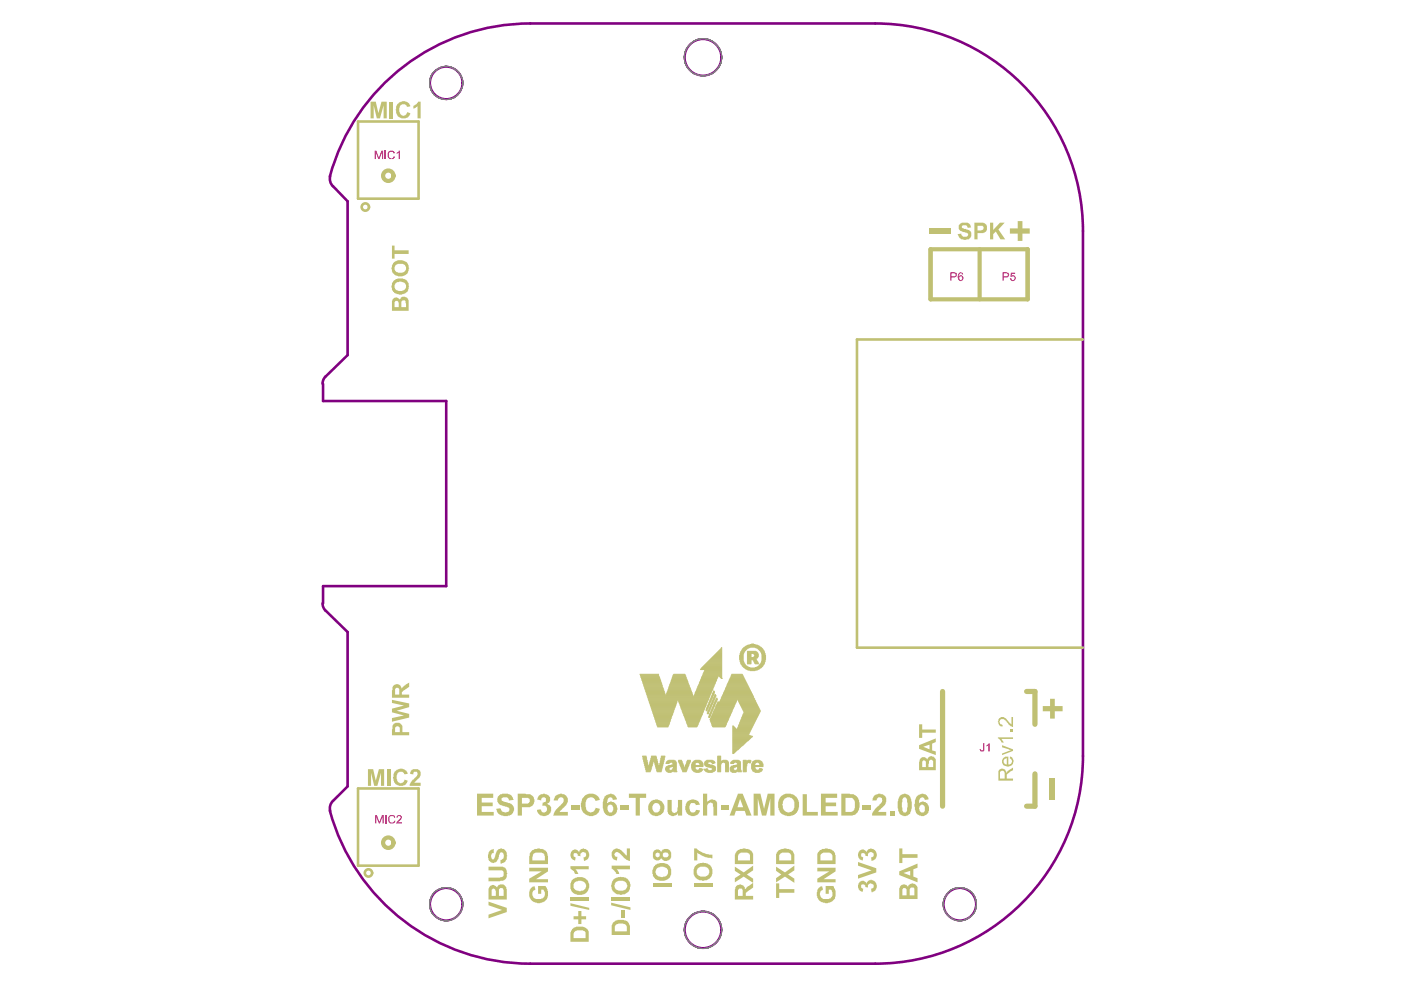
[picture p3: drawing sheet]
<svg xmlns="http://www.w3.org/2000/svg" width="297mm" height="210mm" viewBox="0 0 297 210" stroke-linecap="round" stroke-linejoin="round" font-family="sans-serif">
<g fill="none" stroke="#808080" stroke-width=".21">
<circle cx="94.6" cy="17.6" r="3.5"/>
<circle cx="149.1" cy="12.2" r="4"/>
<circle cx="94.6" cy="191.7" r="3.5"/>
<circle cx="149.1" cy="197.1" r="4"/>
<circle cx="203.5" cy="191.7" r="3.5"/>
</g>
<path d="M69.9 37.4a44 44 0 0 1 42.5-32.4h73.2a44 44 0 0 1 44 44v111.3a44 44 0 0 1-44 44h-73.2a44 44 0 0 1-42.5-32.4M70 37.3a2.21 2.21 0 0 0 .6 2.2l3.1 3.2v32.6l-4.7 4.5M69 79.8l-.5 .9-.1 .7M68.5 81.4v3.6h26.1v39.3h-26.1v3.6M68.4 127.9l.1 .7 .5 .9M69 129.5l4.7 4.5v32.7l-3.1 3.1a2.21 2.21 0 0 0-.6 2.2" fill="none" stroke="#800080" stroke-width=".55"/>
<g fill="none" stroke="#800080" stroke-width=".44">
<circle cx="94.6" cy="17.6" r="3.4"/>
<circle cx="149.1" cy="12.2" r="3.9"/>
<circle cx="94.6" cy="191.7" r="3.4"/>
<circle cx="149.1" cy="197.1" r="3.9"/>
<circle cx="203.5" cy="191.7" r="3.4"/>
</g>
<path d="M199.8 146.6v24.3M217.7 146.6h1.7v7M219.4 164.1v6.8h-1.7" fill="none" stroke="#c0c073" stroke-width="1.1"/>
<g fill="none" stroke="#c0c073" stroke-width=".21">
<path d="M150.4 140h2.6M150.5 139.9h2.5M150.6 139.8h2.4M150.7 139.6h2.3M150.8 139.5h2.2M150.9 139.4h2.1M151 139.3h2M151.2 139.2h1.8M151.3 139.1h1.7M151.4 139h1.6M151.5 138.9h1.5M151.6 138.8h1.4"/>
<path d="M151.7 138.6h1.3M151.8 138.5h1.2M151.9 138.4h1.1M152 138.3h1M152.2 138.2h.8M152.3 138.1h.7M152.4 138h.6M152.5 137.9h.5M152.6 137.8h.4M152.7 137.7h.3M152.8 137.5h.2M152.9 137.4h.1"/>
<path d="M152.9 137.3h.1M156.8 139.9h.8M156.8 139.8h.8M156.8 139.6h.8M156.8 139.5h.8M156.8 139.4h.8M156.8 139.3h.8M156.8 139.2h.8M156.8 139.1h.8M156.8 139h.8M156.9 140h.7M156.9 138.9h.7"/>
<path d="M156.9 138.8h.7M156.9 138.6h.8M156.9 138.5h.8M157 138.4h.7M157 138.3h.8M157 138.2h.8M157.1 138.1h.8M157.2 138h.8M157.2 137.9h.9M157.4 137.8h.8M157.4 137.7h.9M157.5 137.5h1"/>
<path d="M157.6 137.4h1.1M157.7 137.3h1.3M157.8 137.2h3.5M158 137.1h3.1M158.1 137h2.9M158.3 136.9h2.5M158.5 140h.7M158.5 139.9h1.8M158.5 139.8h1.8M158.5 139.6h1.8M158.5 139.5h2.1M158.5 139.4h2.2"/>
<path d="M158.5 139.3h.7M158.5 139.2h.7M158.5 139.1h.7M158.5 139h.7M158.5 138.9h.7M158.5 138.8h.7M158.5 138.6h.7M158.5 138.5h2.2M158.5 138.4h2.2M158.5 138.3h2.1M158.5 138.2h1.9M158.5 138.1h1.7"/>
<path d="M158.6 136.8h2M159 136.7h1.1M159.3 136.5h.5M159.7 140h.7M159.8 139.3h.9M159.8 138.6h1M159.9 139.2h.9M159.9 138.8h.9M160 139.1h.8M160 139h.8M160 138.9h.8M160.1 137.3h1.3"/>
<path d="M160.4 137.4h1.2M160.7 137.5h1M160.8 137.7h1M160.9 137.8h.9M161 137.9h.9M161.1 138h.9M161.2 138.1h.8M161.3 138.3h.8M161.3 138.2h.8M161.4 138.6h.8M161.4 138.5h.8M161.4 138.4h.7"/>
<path d="M161.6 140h.6M161.6 139.9h.7M161.6 139.8h.7M161.6 139.6h.7M161.6 139.5h.7M161.6 139.4h.7M161.6 139.3h.7M161.6 139.2h.7M161.6 139.1h.7M161.6 139h.7M161.6 138.9h.6M161.6 138.8h.6"/>
<path d="M135.7 143h3.9M135.8 143.3h3.8M135.8 143.2h3.8M135.8 143.1h3.8M135.9 143.6h4M135.9 143.5h3.9M135.9 143.4h3.9M136 144h4M136 143.8h3.9M136 143.7h3.9M136.1 144.3h4M136.1 144.2h3.9"/>
<path d="M136.1 144.1h3.9M136.2 144.6h4M136.2 144.5h3.9M136.2 144.4h3.9M136.3 145h4M136.3 144.8h3.9M136.3 144.7h3.9M136.4 145.3h4M136.4 145.2h3.9M136.4 145.1h3.9M136.5 145.6h3.9M136.5 145.5h3.9"/>
<path d="M136.5 145.4h3.9M136.7 145.8h3.8M136.7 145.7h3.8M136.7 145.9h3.9M136.8 146.3h4M136.8 146.2h3.8M136.8 146.1h3.8M136.9 146.6h4M136.9 146.5h3.9M136.9 146.4h3.9M137 146.9h4M137 146.8h3.9"/>
<path d="M137 146.7h3.9M137.1 147.3h4M137.1 147.2h3.9M137.1 147.1h3.9M137.2 147.6h9.7M137.2 147.5h3.9M137.2 147.4h3.9M137.3 147.9h13.1M137.3 147.8h13.1M137.3 147.7h13.2M137.4 148.3h12.9M137.4 148.2h12.9"/>
<path d="M137.4 148h12.9M137.5 148.6h6.1M137.5 148.5h6.1M137.5 148.4h6.1M137.7 148.9h5.8M137.7 148.8h5.8M137.7 148.7h5.8M137.8 149.3h5.6M137.8 149.2h5.6M137.8 149h5.6M137.9 149.6h5.4M137.9 149.5h5.4"/>
<path d="M137.9 149.4h5.4M138 149.7h5.2M138 149.9h5.2M138 149.8h5.2M138.1 150.3h4.9M138.1 150.1h5M138.1 150h5M138.2 150.6h4.7M138.2 150.5h4.8M138.2 150.4h4.8M138.3 150.9h4.4M138.3 150.8h4.6"/>
<path d="M138.3 150.7h4.6M138.4 151.3h4.2M138.4 151.1h4.3M138.4 151h4.3M138.5 151.6h4M138.5 151.5h4.1M138.5 151.4h4.1M138.7 151.9h3.7M138.7 151.8h3.7M138.7 151.7h3.8M138.8 152.2h3.5M138.8 152.1h3.5"/>
<path d="M138.8 152h3.6M138.9 152.6h3.3M138.9 152.5h3.3M138.9 152.4h3.4M139 152.9h3.1M139 152.8h3.1M139 152.7h3.2M139.1 153.2h2.9M139.1 153.1h2.9M139.1 153h3M139.2 153.6h2.7M139.2 153.5h2.7"/>
<path d="M139.2 153.4h2.8M139.3 153.9h2.4M139.3 153.8h2.4M139.3 153.7h2.6M139.4 154.1h2.2M139.4 154h2.2M141.2 147.5h5.7M141.2 147.4h5.6M141.3 147.3h5.5M141.3 147.2h5.5M141.3 147.1h5.4M141.4 146.9h5.3"/>
<path d="M141.4 146.8h5.3M141.4 146.7h5.2M141.5 146.6h5.1M141.5 146.5h5M141.6 146.4h4.9M141.6 146.3h4.9M141.6 146.2h4.8M141.7 146.1h4.7M141.7 145.8h4.6M141.7 145.9h4.7M141.9 145.7h4.4M141.9 145.6h4.3"/>
<path d="M141.9 145.5h4.3M142 145.4h4.2M142 145.3h4.1M142 145.2h4.1M142.1 145.1h3.9M142.1 145h3.9M142.2 144.8h3.8M142.2 144.7h3.6M142.2 144.6h3.6M142.3 144.5h3.5M142.3 144.4h3.4M142.3 144.3h3.4"/>
<path d="M142.4 144.2h3.3M142.4 144.1h3.2M142.4 144h3.2M142.5 143.8h3M142.5 143.7h3M142.5 143.6h3M142.6 143.5h2.8M142.6 143.4h2.8M142.6 143.3h2.8M142.7 143.2h2.6M142.7 143.1h2.6M142.9 143h2.3"/>
<path d="M143.7 148.4h6.5M143.9 148.7h6.1M143.9 148.6h6.1M143.9 148.5h6.3M144 149h5.9M144 148.9h5.9M144 148.8h5.9M144.1 149.3h5.7M144.1 149.2h5.7M144.2 149.6h5.5M144.2 149.5h5.5M144.2 149.4h5.5"/>
<path d="M144.3 149.7h5.3M144.3 149.9h5.2M144.3 149.8h5.3M144.4 150.3h5M144.4 150.1h5M144.4 150h5.1M144.5 150.5h4.8M144.5 150.4h4.9M144.6 150.8h4.6M144.6 150.7h4.6M144.6 150.6h4.7M144.7 151.1h4.4"/>
<path d="M144.7 151h4.4M144.7 150.9h4.5M144.8 151.4h4.1M144.8 151.3h4.1M145 151.7h3.8M145 151.6h3.8M145 151.5h3.9M145.1 151.9h3.6M145.1 151.8h3.6M145.2 152.2h3.4M145.2 152.1h3.4M145.2 152h3.4"/>
<path d="M145.3 152.6h3.1M145.3 152.5h3.2M145.3 152.4h3.2M145.4 152.8h3M145.4 152.7h3M145.5 153.1h2.7M145.5 153h2.8M145.5 152.9h2.8M145.6 153.5h2.5M145.6 153.4h2.5M145.6 153.2h2.6M145.7 153.7h2.2"/>
<path d="M145.7 153.6h2.4M145.8 154h2M145.8 153.9h2M145.8 153.8h2.1M146 154.1h1.7M147.2 147.6h3.3M147.2 147.5h3.3M147.2 147.4h3.4M147.3 147.3h3.3M147.3 147.2h3.4M147.4 147.1h3.3M147.4 146.9h3.4"/>
<path d="M147.4 146.8h3.4M147.5 146.7h3.3M147.5 146.6h3.4M147.6 146.5h3.3M147.6 146.4h3.4M147.7 146.3h3.3M147.7 146.2h3.5M147.7 146.1h3.5M147.8 145.8h3.5M147.8 145.9h3.4M147.9 145.7h3.4M147.9 145.6h3.5"/>
<path d="M147.9 145.5h3.5M148.1 145.4h3.3M148.1 145.3h3.4M148.2 145.2h3.3M148.2 145.1h3.4M148.3 145h3.3M148.3 144.8h3.4M148.3 144.7h3.4M148.4 144.6h3.3M148.4 144.5h3.4M148.5 144.4h3.3M148.5 144.3h3.4"/>
<path d="M148.5 144.2h3.4M148.5 142h4.5M148.5 141.9h4.5M148.6 144.1h3.3M148.6 144h3.4M148.7 143.8h3.3M148.7 143.7h3.5M148.7 143.6h3.5M148.7 141.7h4.3M148.7 141.6h4.3M148.8 143.5h3.5M148.8 143.4h3.5"/>
<path d="M148.8 141.5h4.2M148.9 143.3h3.4M148.9 143.2h4.1M148.9 141.4h4.1M149.1 141.3h3.9M149.1 143.1h3.9M149.1 143h3.9M149.1 142.8h3.9M149.2 141.2h3.8M149.2 142.7h3.8M149.2 142.6h3.8M149.3 141.1h3.7"/>
<path d="M149.3 142.5h3.7M149.3 142.4h3.7M149.4 141h3.6M149.4 142.2h3.6M149.4 142.3h3.6M149.4 142.1h3.6M149.5 140.9h3.5M149.6 140.7h3.4M149.7 140.6h3.3M149.7 150.7h.2M149.7 150.6h.2M149.7 150.5h.2"/>
<path d="M149.7 150.4h.3M149.7 150.3h.3M149.8 140.5h3.2M149.8 150.1h.4M149.8 150h.4M149.9 140.4h3.1M149.9 149.7h.4M149.9 151.3h.4M149.9 151.1h.4M149.9 149.9h.4M149.9 149.8h.4M150 140.3h3"/>
<path d="M150 149.6h.4M150 149.5h.4M150 151.4h.2M150 151h.3M150 150.9h.4M150 150.8h.4M150.2 140.2h2.8M150.2 149.4h.3M150.2 149.3h.3M150.2 150.7h.3M150.2 150.6h.3M150.3 140.1h2.7"/>
<path d="M150.3 149.2h.2M150.3 149h.3M150.3 148.9h.3M150.3 152.1h.2M150.3 152h.2M150.3 151.9h.3M150.3 151.8h.3M150.3 150.5h.3M150.3 150.4h.3M150.3 150.3h.3M150.4 148.8h.3M150.4 148.7h.3"/>
<path d="M150.4 151.7h.3M150.4 151.6h.3M150.4 151.5h.3M150.4 150.1h.3M150.4 150h.3M150.5 152.6h4M150.5 148.6h.3M150.5 148.5h.3M150.5 148.4h.3M150.5 151.4h.3M150.5 151.3h.3M150.5 149.9h.3"/>
<path d="M150.5 149.8h.3M150.6 152.9h3.7M150.6 152.8h3.8M150.6 152.7h3.8M150.6 152.5h3.9M150.6 152.4h3.9M150.6 149.7h.3M150.6 149.6h.3M150.6 149.5h.3M150.6 148.3h.3M150.6 148.2h.3M150.6 151.1h.3"/>
<path d="M150.6 151h.3M150.7 153.1h3.4M150.7 153h3.6M150.7 152.2h3.9M150.7 149.4h.3M150.7 149.3h.3M150.7 148h.3M150.7 147.9h.3M150.7 152.1h3.9M150.7 150.9h.2M150.7 150.8h.3M150.7 150.7h.3"/>
<path d="M150.8 153.5h3.2M150.8 153.4h3.2M150.8 153.2h3.3M150.8 149.2h.4M150.8 149h.4M150.8 147.8h.4M150.8 147.7h.4M150.8 147.6h.4M150.8 152h3.9M150.8 151.9h3.9M150.8 150.6h.4M150.8 150.5h.4"/>
<path d="M150.9 153.8h3M150.9 153.7h3M150.9 153.6h3.1M150.9 148.9h.4M150.9 148.8h.4M150.9 148.7h.4M150.9 147.5h.4M150.9 147.4h.4M150.9 151.8h3.9M150.9 151.7h3.9M150.9 151.6h4M150.9 150.4h.4"/>
<path d="M150.9 150.3h.4M150.9 150.1h.4M151 154h2.8M151 153.9h2.8M151 148.6h.4M151 148.5h.4M151 147.3h.4M151 147.2h.4M151 147.1h.4M151 151.5h3.9M151 151.4h3.9M151 150h.4"/>
<path d="M151 149.9h.4M151.2 154.1h2.5M151.2 149.7h.3M151.2 148.4h.3M151.2 148.3h.3M151.2 148.2h.3M151.2 146.9h.3M151.2 146.8h.3M151.2 151.3h3.8M151.2 151.1h3.8M151.2 149.8h.3M151.3 149.6h.3"/>
<path d="M151.3 149.5h.3M151.3 149.4h.3M151.3 148h.3M151.3 147.9h.3M151.3 146.7h.2M151.3 146.6h.2M151.3 146.5h.1M151.3 151h3.8M151.3 150.9h3.8M151.3 150.8h3.9M151.4 149.3h.3M151.4 149.2h.3"/>
<path d="M151.4 147.8h.3M151.4 147.7h.3M151.4 150.7h3.8M151.4 150.6h3.8M151.5 149h.3M151.5 148.9h.3M151.5 148.8h.4M151.5 147.6h.3M151.5 147.5h.3M151.5 147.4h.2M151.5 150.5h3.9M151.5 150.4h3.9"/>
<path d="M151.6 148.7h.3M151.6 148.6h.3M151.6 147.3h.1M151.6 150.3h3.9M151.6 150.1h3.9M151.7 148.5h.3M151.7 148.4h.3M151.7 150h3.9M151.7 149.9h3.9M151.7 149.8h4M151.8 149.7h3.9M151.8 149.6h3.9"/>
<path d="M151.8 148.3h.4M151.8 148.2h.2M151.8 148h.2M151.9 149.5h3.9M151.9 149.4h3.9M152 149.3h3.9M152 149.2h3.9M152.2 149h.2M152.2 148.9h.2M152.2 148.8h.2M152.4 143.3h.6M152.5 149h3.5"/>
<path d="M152.5 148.9h3.5M152.5 143.4h.5M152.6 148.8h3.5M152.6 148.7h3.5M152.6 143.5h.4M152.7 148.6h3.4M152.7 148.5h3.5M152.7 143.6h.3M152.8 148.4h3.4M152.8 148.3h7.2M152.8 143.7h.2M152.9 148.2h7.1"/>
<path d="M152.9 148h7M152.9 147.9h6.9M152.9 143.8h.2M153 147.8h6.8M153 147.7h6.8M153.1 147.6h6.6M153.1 147.5h6.6M153.3 147.4h6.3M153.3 147.3h6.3M153.4 147.2h6.1M153.4 147.1h6.1M153.4 146.9h5.9"/>
<path d="M153.5 146.8h5.8M153.5 146.7h5.7M153.6 146.6h5.6M153.6 146.5h5.5M153.7 146.4h5.4M153.7 146.3h5.3M153.8 146.2h5.2M153.8 146.1h5.1M153.8 145.9h5.1M153.9 145.8h4.9M153.9 145.7h4.9M154 145.6h4.7"/>
<path d="M154 145.5h4.7M154.1 145.4h4.5M154.1 145.3h4.5M154.1 145.2h4.4M154.3 145.1h4.2M154.3 145h4M154.4 144.8h3.9M154.4 144.7h3.8M154.5 144.6h3.7M154.5 144.5h3.6M154.6 144.4h3.5M154.6 144.3h3.4"/>
<path d="M154.6 144.2h3.4M154.7 144.1h3.2M154.7 144h3.2M154.8 143.8h3M154.8 143.7h3M154.9 143.6h2.8M154.9 143.5h2.8M155 143.4h2.6M155 143.3h2.6M155 143.2h2.5M155.1 143.1h2.4M155.1 143h2.3"/>
<path d="M155.4 159.8h.2M155.4 159.7h.3M155.4 159.5h.4M155.4 159.4h.5M155.4 159.3h.6M155.4 159.2h.7M155.4 159.1h.8M155.4 159h1.1M155.4 158.9h1.2M155.4 158.8h1.3M155.4 158.7h1.4M155.4 158.5h1.5"/>
<path d="M155.4 158.4h1.6M155.4 158.3h1.7M155.4 158.2h1.8M155.4 158.1h2.1M155.4 158h2.2M155.4 157.9h2.3M155.4 157.8h2.4M155.4 157.7h2.5M155.4 157.6h2.6M155.4 157.4h2.7M155.4 157.3h2.8M155.4 157.2h2.9"/>
<path d="M155.4 157.1h3.2M155.4 157h3.3M155.4 156.9h3.4M155.4 156.8h3.5M155.4 156.7h3.6M155.4 156.6h3.7M155.4 156.4h3.8M155.4 156.3h3.9M155.4 156.2h4.2M155.4 156.1h4.2M155.4 156h3.8M155.4 155.9h3.5"/>
<path d="M155.4 155.8h3.3M155.4 155.7h3.4M155.4 155.6h3.4M155.4 155.5h3.5M155.4 155.3h3.5M155.4 155.2h3.6M155.4 155.1h3.6M155.4 155h3.7M155.4 154.9h3.7M155.4 154.7h3.8M155.4 154.6h.7M155.4 154.5h.6"/>
<path d="M155.4 154.3h.5M155.4 154.2h.4M155.4 154.1h.3M155.4 154h.2M155.4 153.9h.1M155.4 154.8h3.8M156.4 154.6h2.9M156.4 154.5h2.9M156.4 154.3h3.1M156.5 154.2h3M156.5 154.1h3.1M156.5 148.5h3.6"/>
<path d="M156.5 148.4h3.5M156.6 154h3M156.6 153.9h3.1M156.6 153.8h3.1M156.6 148.7h3.6M156.6 148.6h3.6M156.7 153.7h3.1M156.7 153.6h3.1M156.7 148.9h3.6M156.7 148.8h3.5M156.8 153.5h3.1M156.8 153.4h3.1"/>
<path d="M156.8 153.2h3.2M156.8 149.2h3.6M156.8 149h3.5M156.9 140.3h.8M156.9 140.2h.8M156.9 140.1h.7M156.9 153.1h3.1M156.9 153h3.2M156.9 149.4h3.7M156.9 149.3h3.5M157 140.6h.8M157 140.5h.8"/>
<path d="M157 140.4h.7M157 152.9h3.1M157 152.8h3.2M157 152.7h3.2M157 149.6h3.7M157 149.5h3.6M157.1 140.9h.9M157.1 140.7h.8M157.1 152.6h3.2M157.1 152.5h3.2M157.1 149.7h3.6M157.1 149.8h3.7"/>
<path d="M157.2 141h.8M157.2 152.4h3.2M157.2 152.2h3.2M157.2 152.1h3.4M157.2 150h3.7M157.2 149.9h3.6M157.4 141.2h.9M157.4 141.1h.7M157.4 152h3.2M157.4 151.9h3.3M157.4 150.3h3.6M157.4 150.1h3.5"/>
<path d="M157.5 141.3h1M157.5 151.8h3.2M157.5 151.7h3.3M157.5 151.6h3.3M157.5 150.5h3.6M157.5 150.4h3.5M157.6 141.4h1.1M157.6 151.5h3.3M157.6 151.4h3.3M157.6 150.7h3.6M157.6 150.6h3.5M157.7 141.5h1.3"/>
<path d="M157.7 151.3h3.3M157.7 151.1h3.3M157.7 150.9h3.4M157.7 150.8h3.5M157.8 151h3.3M157.8 141.6h3.5M158 141.7h3.1M158.1 141.9h2.9M158.3 142h2.5M158.5 140.7h.7M158.5 140.6h.7M158.5 140.5h.7"/>
<path d="M158.5 140.4h.7M158.5 140.3h.7M158.5 140.2h.7M158.5 140.1h.7M158.6 142.1h2M159 142.2h1.1M159.8 140.2h.8M159.8 140.1h.6M159.9 140.4h.8M159.9 140.3h.8M160 140.6h.8M160 140.5h.8"/>
<path d="M160.1 140.7h.8M160.1 141.5h1.3M160.4 141.4h1.2M160.7 141.3h1M160.8 141.2h1M161 141.1h.8M161 141h.9M161.1 140.9h.9M161.2 140.7h.8M161.3 140.6h.8M161.3 140.5h.8M161.4 140.4h.7"/>
<path d="M161.4 140.3h.8M161.4 140.2h.8M161.6 140.1h.6M136.2 160.4h.8M136.2 160.3h.8M136.3 161h.8M136.3 160.9h.8M136.3 160.8h.8M136.3 160.7h.8M136.3 160.5h.7M136.4 161.4h.8M136.4 161.3h.8"/>
<path d="M136.4 161.2h.8M136.4 161.1h.7M136.5 161.9h.8M136.5 161.8h.8M136.5 161.6h.8M136.5 161.5h.7M136.7 162.2h.7M136.7 162.1h.6M136.7 162h.6M136.7 162.3h.7M136.8 162.8h1.3M136.8 162.6h1.4"/>
<path d="M136.8 162.5h1.4M136.8 162.4h.6M136.9 163.2h1.1M136.9 163.1h1.2M136.9 163h1.2M136.9 162.9h1.2M137 163.5h.9M137 163.4h1M137 163.3h1M137 163.6h.9M137.5 162.4h.7M137.5 162.3h.8"/>
<path d="M137.7 162.2h.6M137.7 162.1h.6M137.7 162h.6M137.8 161.9h.6M137.8 161.8h.6M137.8 161.6h.6M137.8 161.5h.7M137.9 161.4h.6M137.9 161.3h.6M137.9 161.2h.6M138 161.1h1.3M138 161h1.3"/>
<path d="M138 160.9h1.2M138 160.8h1.2M138.1 160.7h1.1M138.1 160.5h1.1M138.1 160.4h1M138.1 160.3h1M138.7 161.4h.7M138.7 161.3h.6M138.7 161.2h.6M138.8 161.8h.6M138.8 161.6h.6M138.8 161.5h.6"/>
<path d="M138.9 162.2h.6M138.9 162.1h.6M138.9 162h.6M138.9 161.9h.6M139 162.6h1.4M139 162.5h.6M139 162.4h.6M139 162.3h.6M139.1 163h1.2M139.1 162.9h1.3M139.1 162.8h1.3M139.2 163.2h1.1"/>
<path d="M139.2 163.1h1.1M139.2 163.4h1M139.2 163.3h1.1M139.3 163.5h.9M139.3 163.6h.9M139.8 162.5h.6M139.8 162.4h.7M139.8 162.3h.7M139.9 162.2h.6M139.9 162.1h.6M139.9 162h.7M139.9 161.9h.7"/>
<path d="M140 161.8h.6M140 161.6h.6M140 161.5h.8M140 161.4h.8M140 161.3h.8M140.1 161.2h.7M140.1 161.1h.8M140.1 161h.8M140.1 160.9h.8M140.1 160.8h.8M140.2 160.7h.7M140.2 160.5h.8"/>
<path d="M140.2 160.4h.8M140.2 160.3h.8M141.1 163.2h.8M141.1 163.1h.8M141.1 163h.8M141.1 162.9h.8M141.2 161.9h.7M141.2 161.8h.8M141.2 163.4h2.2M141.2 163.3h.9M141.2 162.8h.8M141.2 162.6h1.1"/>
<path d="M141.3 161.6h.9M141.3 163.5h1.4M141.3 162.5h2.1M141.3 161.5h2M141.4 161.4h1.9M141.4 163.6h1.1M141.5 162.4h1.9M141.5 161.3h1.7M141.6 163.7h.7M141.7 162.3h1.7M141.7 161.2h1.3M142.3 162.2h1.1"/>
<path d="M142.3 163.3h1.1M142.4 161.6h1M142.5 163.2h.9M142.6 163.1h.8M142.6 163h.8M142.6 162.1h.8M142.6 161.9h.8M142.6 161.8h.8M142.7 162h.7M142.7 162.9h.7M142.7 162.8h.7M142.7 162.6h.7"/>
<path d="M142.9 163.5h.6M142.9 163.6h.6M143.9 161.5h.7M143.9 161.4h.7M143.9 161.3h.6M143.9 161.2h.6M144 161.8h.7M144 161.6h.6M144.1 162h.7M144.1 161.9h.6M144.2 162.2h.6M144.2 162.1h.6"/>
<path d="M144.2 162.3h.8M144.3 162.5h.7M144.3 162.4h.7M144.4 162.9h1.4M144.4 162.8h.7M144.4 162.6h.7M144.5 163.1h1.2M144.5 163h1.2M144.6 163.2h1M144.6 163.3h1M144.7 163.5h.8M144.7 163.4h.9"/>
<path d="M144.7 163.6h.8M145.2 162.8h.6M145.2 162.6h.6M145.3 162.5h.7M145.3 162.4h.7M145.3 162.3h.8M145.4 162.2h.7M145.4 162.1h.7M145.5 162h.7M145.5 161.9h.7M145.5 161.8h.8M145.6 161.6h.7"/>
<path d="M145.6 161.5h.8M145.6 161.4h.8M145.7 161.3h.7M145.7 161.2h.7M146.6 162.2h.8M146.6 162.1h.8M146.6 162.9h.8M146.6 162.8h.8M146.6 162.6h.8M146.6 162.5h2.5M146.6 162.4h2.5M146.6 162.3h2.5"/>
<path d="M146.7 163.2h.9M146.7 163.1h.8M146.7 163h.7M146.7 162h.7M146.7 161.9h.7M146.7 161.8h.8M146.8 161.6h1M146.8 163.3h2.1M146.9 163.4h1.9M146.9 161.5h1.9M147.1 163.5h1.6M147.1 161.4h1.6"/>
<path d="M147.2 161.3h1.4M147.2 163.6h1.4M147.4 161.2h1M147.5 163.7h.8M147.9 161.6h1M148.2 163.2h.7M148.2 161.8h.7M148.3 163.1h.8M148.3 163h.4M148.3 161.9h.8M148.4 162.2h.7M148.4 162.1h.7"/>
<path d="M148.4 162h.7M149.3 163.2h.7M149.3 163.1h.7M149.4 162.2h1.6M149.4 162.1h1.1M149.4 162h.8M149.4 161.9h.6M149.4 161.8h.6M149.4 161.6h.8M149.4 163.3h.9M149.5 163.4h2.1M149.5 162.3h1.8"/>
<path d="M149.5 161.5h2M149.5 161.4h2M149.6 163.5h1.9M149.6 162.4h1.9M149.7 162.5h1.9M149.7 161.3h1.6M149.7 163.6h1.6M149.8 163h.1M149.8 161.2h1.2M150 163.7h1M150 162.6h1.7M150.5 162.8h1.2"/>
<path d="M150.8 161.6h.8M150.8 163.3h.9M150.9 161.8h.7M150.9 162.9h.8M151 163.2h.7M151 163.1h.7M151 163h.7M151 161.9h.4M152.2 163.2h.6M152.2 163.1h.6M152.2 163h.6M152.2 162.2h.6"/>
<path d="M152.2 162.1h.6M152.2 162h.7M152.2 161.9h.7M152.2 161.8h.8M152.2 161.6h1.1M152.2 163.5h.6M152.2 163.4h.6M152.2 163.3h.6M152.2 162.9h.6M152.2 162.8h.6M152.2 162.6h.6M152.2 162.5h.6"/>
<path d="M152.2 162.4h.6M152.2 162.3h.6M152.2 161.5h2.2M152.2 161.4h.6M152.2 161.3h.6M152.2 161.2h.6M152.2 161.1h.6M152.2 161h.6M152.2 160.9h.6M152.2 160.8h.6M152.2 160.7h.6M152.2 160.5h.6"/>
<path d="M152.2 160.4h.6M152.2 160.3h.6M152.2 163.6h.6M152.9 161.4h1.5M153 161.3h1.3M153.3 161.2h.7M153.5 161.6h1M153.7 161.8h.8M153.8 163.2h.7M153.8 163.1h.7M153.8 163h.7M153.8 162.2h.7"/>
<path d="M153.8 162.1h.7M153.8 162h.7M153.8 161.9h.7M153.8 163.5h.7M153.8 163.4h.7M153.8 163.3h.7M153.8 162.9h.7M153.8 162.8h.7M153.8 162.6h.7M153.8 162.5h.7M153.8 162.4h.7M153.8 162.3h.7"/>
<path d="M153.8 163.6h.7M154.8 163.2h.8M154.8 163.1h.7M154.8 163h.7M154.8 163.3h.9M154.8 162.9h.8M154.8 162.8h.9M154.9 161.9h.7M154.9 161.8h.7M154.9 161.6h.9M154.9 163.5h1.5M154.9 163.4h2.2"/>
<path d="M154.9 162.6h1.1M155 162.5h2M155 161.5h2M155 163.6h1.2M155.1 162.4h1.9M155.1 161.4h1.8M155.2 163.7h.8M155.2 161.3h1.6M155.5 162.3h1.5M155.5 161.2h1.1M156 162.2h1M156 161.6h1"/>
<path d="M156 163.3h1.1M156.2 163.2h.8M156.2 161.8h.8M156.4 163.1h.6M156.4 163h.6M156.4 162.1h.6M156.4 162h.6M156.4 161.9h.6M156.4 162.9h.6M156.4 162.8h.6M156.4 162.6h.6M156.5 163.5h.6"/>
<path d="M156.5 163.6h.7M157.6 163.2h.6M157.6 163.1h.6M157.6 163h.6M157.6 162.2h.7M157.6 162.1h.7M157.6 162h.7M157.6 161.9h.9M157.6 161.8h1M157.6 161.6h1.5M157.6 163.5h.6M157.6 163.4h.6"/>
<path d="M157.6 163.3h.6M157.6 162.9h.6M157.6 162.8h.6M157.6 162.6h.6M157.6 162.5h.6M157.6 162.4h.7M157.6 162.3h.7M157.6 161.5h1.5M157.6 161.4h.6M157.6 161.3h.6M157.6 161.2h.6M157.6 163.6h.6"/>
<path d="M158.3 161.4h.9M158.3 161.3h.9M158.6 161.2h.5M158.9 161.8h.2M159.3 163h.8M159.3 162.2h.7M159.3 162.1h.7M159.3 162h.8M159.3 162.9h.8M159.3 162.8h.7M159.3 162.6h.8M159.3 162.5h2.5"/>
<path d="M159.3 162.4h2.5M159.3 162.3h2.5M159.5 163.2h.8M159.5 163.1h.7M159.5 161.9h.6M159.5 161.8h.7M159.6 161.6h.8M159.6 163.4h2M159.6 163.3h2M159.6 161.5h2M159.7 163.5h1.7M159.7 161.4h1.7"/>
<path d="M159.9 161.3h1.3M159.9 163.6h1.3M160.1 163.7h.9M160.1 161.2h.9M160.7 161.6h.9M160.9 163.2h.8M160.9 161.8h.8M161 163.1h.7M161 163h.4M161 162h.8M161 161.9h.7M161.1 162.2h.7"/>
<path d="M161.1 162.1h.7"/>
</g>
<path d="M75.9 25.8h12.8v16.3h-12.8zM229.6 72h-47.9v65.3h47.9M75.9 167.2h12.8v16.3h-12.8z" fill="none" stroke="#c0c073" stroke-width=".55"/>
<path d="M197.3 52.9h20.6v10.6h-20.6zM207.7 52.9v10.6" fill="none" stroke="#c0c073" stroke-width=".88"/>
<g fill="#c0c073">
<path d="M197.1 48.4h4.5v1.2h-4.5z" fill-rule="evenodd"/>
<path d="M222.4 165h1.2v4.5h-1.2z" fill-rule="evenodd"/>
</g>
<g fill="#c0c073">
<path d="M190.7 179.9h.6v1.2h3.2v.8h-3.2v1.1h-.6z"/>
<path d="M182.2 187h.2a.78 .78 0 0 1 1.3 .3h.1a.85 .85 0 0 1 1.3-.6 1.26 1.26 0 0 1 .8 1.4 1.26 1.26 0 0 1-1.1 1.1l-.1-.8a.56 .56 0 0 0 .5-.7 .56 .56 0 0 0-.8-.3 .51 .51 0 0 0-.4 .8l-.5-.1a.47 .47 0 0 0-.4-.6 .47 .47 0 0 0-.5 .3 .47 .47 0 0 0 .3 .6h.1l-.1 .7a1.18 1.18 0 0 1-.7-2z"/>
<path d="M181.9 182.8l3.9 1.3v.9l-3.9 1.3v-.8l2.9-1-2.9-1z"/>
<path d="M182.2 180.3h.2a.78 .78 0 0 1 1.3 .4 1.16 1.16 0 0 1 1.4-.7 1.16 1.16 0 0 1 .8 1.3v.1a1.41 1.41 0 0 1-1.1 1.1l-.1-.7a.58 .58 0 0 0 .5-.9 .58 .58 0 0 0-1-.1l-.2 .2v.5l-.5-.1a.47 .47 0 0 0-.4-.6 .47 .47 0 0 0-.5 .5 .47 .47 0 0 0 .4 .5l-.1 .6a1.18 1.18 0 0 1-.7-2z"/>
<path d="M173.5 188.3l.8-.5 .2 .8a1.03 1.03 0 0 0-.7 1.1 1.03 1.03 0 0 0 .9 .9 1.45 1.45 0 0 0 1.8-.7v-.7l-.3-.6h-.5v.9h-.6v-1.7h1.6l.1 .4a2.57 2.57 0 0 1 0 2.5l-.1 .1a2.13 2.13 0 0 1-3.4-.4v-.1a2.39 2.39 0 0 1 .2-2z"/>
<path d="M173.3 184h3.9v.8l-2.6 1.6h2.6v.7h-3.9v-.8l2.5-1.5h-2.5z"/>
<path d="M164.5 187.3h.7v1.2h3.2v.8h-3.2v1.1h-.7z"/>
<path d="M164.5 183.8l1.9 1.2 2-1.5v1l-1.3 .9 1.3 .9v.9l-2-1.3-1.9 1.2v-.9l1.2-.8-1.2-.8z"/>
<path d="M155.8 183.8l1.9 1.2 2-1.5v1l-1.4 .9 1.4 .9v.9l-2-1.3-1.9 1.2v-.9l1.2-.8-1.2-.8z"/>
<path d="M147.1 187.3h3.9v.8h-3.9z"/>
<path d="M147.2 179.9h.5l.2 .3 .9 .6 1.5 .4h.7v.8l-.6-.1a3 3 0 0 1-2-.8l-.6-.3v1.6h-.6z"/>
<path d="M138.4 187.3h3.9v.8h-3.9z"/>
<path d="M83.1 148.4l3.7 .8v.7l-2.7 .8 2.7 .7v.7l-3.7 .9v-.8l2.5-.5-2.5-.7v-.7l2.5-.7-2.5-.6z"/>
<path d="M83.1 52.1h.6v1h2.9v.7h-2.9v1h-.6z"/>
<path d="M221.1 149.7h1.5v-1.5h1v1.5h1.7v1.1h-1.7v1.6h-1v-1.6h-1.5z"/>
<path d="M203.3 47.8a1.74 1.74 0 0 1 2.4-.1l.2 .5-.7 .1a.68 .68 0 0 0-.5-.6 .68 .68 0 0 0-.8 .3v.3l.6 .2a1.43 1.43 0 0 1 1.4 .9 1.17 1.17 0 0 1-1.2 1.5 1.49 1.49 0 0 1-1.6-1.3l.7-.1v.1a.76 .76 0 0 0 .7 .6 .76 .76 0 0 0 .8-.4v-.3l-.5-.2a1.99 1.99 0 0 1-1.5-.8z"/>
<path d="M209.9 47.2h.7v1.6l1.4-1.6h1l-1.3 1.4 1.4 2.1h-1l-1-1.6-.5 .5v1.1h-.7z"/>
<path d="M78 163.1h1.1l.6 2.4 .6-2.4h1.1v3.5h-.6v-2.7l-.8 2.7h-.7l-.6-2.7v2.7h-.7z"/>
<path d="M82.1 163.1h.7v3.5h-.7z"/>
<path d="M83.7 163.6a1.58 1.58 0 0 1 2.7 .4l-.6 .2a.57 .57 0 0 0-.7-.6 1.06 1.06 0 0 0-.9 1.7 .77 .77 0 0 0 .8 .8 .77 .77 0 0 0 .8-.8l.6 .2a1.43 1.43 0 0 1-2.2 .9h-.1a2.13 2.13 0 0 1-.6-2.4z"/>
<path d="M87.1 163.4a1.66 1.66 0 0 1 1.9-.1 1.3 1.3 0 0 1-.5 1.9l-.6 .8h1.3v.6h-2.3a2.32 2.32 0 0 1 1.2-1.7l.2-.3a.57 .57 0 0 0 .2-.7 .57 .57 0 0 0-.8-.3l-.1 .6-.7-.1z"/>
<path d="M78.6 21.6h1.1l.5 2.4 .7-2.4h1.1v3.5h-.7v-2.8l-.7 2.8h-.7l-.7-2.8v2.8h-.6z"/>
<path d="M82.7 21.6h.6v3.5h-.6z"/>
<path d="M84.2 22.1a1.58 1.58 0 0 1 2.8 .3l-.7 .3a.57 .57 0 0 0-.7-.6 1.06 1.06 0 0 0-.8 1.7 .77 .77 0 0 0 .7 .7 .77 .77 0 0 0 .8-.7l.7 .2a1.49 1.49 0 0 1-2.6 .7 2.28 2.28 0 0 1-.4-2z"/>
<path d="M87.6 22.4l.7-.3 .3-.5h.6v3.5h-.7v-2.5l-.9 .4z"/>
<path d="M212.5 158l2.3 .9v.3l-2.3 .9v-.3l1.8-.7-1.8-.7z"/>
<path d="M211.6 156.3h3.2v.4h-2.5l.5 .6v.1h-.5l-.3-.6-.4-.2z"/>
<path d="M214.3 154.7h.5v.4h-.5z"/>
<path d="M211.7 152.5h.1a.9 .9 0 0 1 1.5 0l1.1 1.1v-1.6h.4v2.1a1.6 1.6 0 0 1-1.2-.9l-.4-.4a.71 .71 0 0 0-.8-.3 .71 .71 0 0 0-.5 .6l.2 .5 .5 .1v.3a.56 .56 0 0 1-.8-.4l-.2-.5z"/>
<path d="M194.9 153.6h.6v1.1h2.9v.6h-2.9v1.1h-.6z"/>
<path d="M122.6 193.2h.7v1.1h1v.6h-1v1h-.7v-1h-1v-.6h1z"/>
<path d="M120.9 191.5l4 1v.4l-4-.8z"/>
<path d="M120.9 190.3h3.9v.8h-3.9z"/>
<path d="M120.9 183.6h3.9v.7h-2.7l.5 1h-.7l-.2-.5-.8-.6z"/>
<path d="M121.3 180.3h.1a.89 .89 0 0 1 1.4 .4 .83 .83 0 0 1 1.2-.7 1.31 1.31 0 0 1 .9 1.4 1.31 1.31 0 0 1-1.1 1.1l-.1-.7a.57 .57 0 0 0 .5-.9 .57 .57 0 0 0-.9 0 .39 .39 0 0 0-.1 .6l-.7-.1a.47 .47 0 0 0-.4-.6 .47 .47 0 0 0-.5 .5 .47 .47 0 0 0 .5 .5l-.2 .6a1.29 1.29 0 0 1-.6-2.1z"/>
<path d="M131.8 192.9h.8v1.6h-.8z"/>
<path d="M129.6 191.4l4.1 1v.5l-4.1-1z"/>
<path d="M129.7 190.3h3.9v.8h-3.9z"/>
<path d="M129.7 183.5h3.9v.8h-2.8l.5 1h-.6l-.5-.8-.5-.3z"/>
<path d="M129.8 180.4a1.17 1.17 0 0 1 2 0l1.1 1v-1.5h.7v2.6a3.6 3.6 0 0 1-2.1-1.5 .65 .65 0 0 0-.7-.3 .65 .65 0 0 0-.6 .5l.2 .3 .5 .2-.1 .7h-.1a1.3 1.3 0 0 1-.9-1.8z"/>
<path d="M103.6 191.2l3.8 1.3v.9l-3.8 1.3v-.8l2.8-1-2.8-1z"/>
<path d="M103.6 183.8h2a1.55 1.55 0 0 1 1.6 .4l.2 .3v.5a1.8 1.8 0 0 1-.5 1.6l-.9 .3h-2.4v-.8l2.6-.1a.75 .75 0 0 0 .6-.6 .75 .75 0 0 0-.2-.8l-.2-.1h-2.8z"/>
<path d="M103.7 180.6l.3-.4 .7-.2v.9h-.1a.71 .71 0 0 0-.3 1.2 .4 .4 0 0 0 .5-.1 .4 .4 0 0 0 .1-.3l.1-.2a1.99 1.99 0 0 1 .8-1.5 1.21 1.21 0 0 1 1.6 1.1l.2 .3-.2 .3a1.32 1.32 0 0 1-1.3 1.4v-.8a.85 .85 0 0 0 .7-.6 .85 .85 0 0 0-.4-.9l-.1-.1-.3 .1-.2 .5a1.73 1.73 0 0 1-.9 1.6 1.22 1.22 0 0 1-1.4-1.5z"/>
<path d="M214.1 48.4h1.7v-1.5h1v1.5h1.5v1.1h-1.5v1.6h-1v-1.6h-1.7z"/>
<path d="M112.5 188.3l.8-.5 .2 .8a1.05 1.05 0 0 0-.6 1.3 1.05 1.05 0 0 0 1.3 .7 1.17 1.17 0 0 0 1.2-.6 1.17 1.17 0 0 0-.2-1.4h-.5v.9h-.6v-1.7h1.5l.3 .5a2.02 2.02 0 0 1-1.3 3.1 2.02 2.02 0 0 1-2.4-2.3z"/>
<path d="M112.2 184h4v.8l-2.6 1.6h2.6v.7h-4v-.8l2.7-1.5h-2.7z"/>
<path d="M101.1 168.3h3.5v.9h-2.5v1h2.4v.7h-2.4v1.2h2.6v.8h-3.6z"/>
<path d="M105.6 168.8a2.28 2.28 0 0 1 3 0l.3 .8-1 .1a.85 .85 0 0 0-.7-.7 .85 .85 0 0 0-.9 .4v.3l.7 .3a2.1 2.1 0 0 1 1.8 .9 1.33 1.33 0 0 1-1.1 2 1.84 1.84 0 0 1-2.5-1.2v-.2l.9-.1v.1a1.2 1.2 0 0 0 1.8 .5v-.1a.61 .61 0 0 0-.6-.9l-.2-.1a1.74 1.74 0 0 1-1.8-1.4z"/>
<path d="M114.2 168.7a1.55 1.55 0 0 1 2.4 .4v.5a.91 .91 0 0 1-.6 .9 1.12 1.12 0 0 1 .7 1.6 1.5 1.5 0 0 1-1.6 .9 1.5 1.5 0 0 1-1.2-1.3l.7-.1a.72 .72 0 0 0 .9 .6 .72 .72 0 0 0 .6-.8 .72 .72 0 0 0-.9-.6h-.2l.1-.6a.55 .55 0 0 0 .7-.4 .55 .55 0 0 0-.3-.7 .55 .55 0 0 0-.8 .3v.3l-.8-.2z"/>
<path d="M117.7 168.7a2.72 2.72 0 0 1 1.9-.3 1.59 1.59 0 0 1 .1 2.6l-1.1 1.1h1.8v.8h-3.1a3.8 3.8 0 0 1 1.5-2.2 .98 .98 0 0 0 .4-1.6l-.7 .1-.2 .5h-.9z"/>
<path d="M121.1 170.8h1.7v.9h-1.7z"/>
<path d="M123.8 168.8a1.96 1.96 0 0 1 3.3 .8l-.8 .2a1.08 1.08 0 0 0-1.3-.7 1.08 1.08 0 0 0-.8 1.2 1.59 1.59 0 0 0 .7 1.8 1 1 0 0 0 1.4-.8l.8 .2a1.92 1.92 0 0 1-1.4 1.5 1.92 1.92 0 0 1-2-.7 2.72 2.72 0 0 1 .1-3.5z"/>
<path d="M131.5 170.8h1.7v.9h-1.7z"/>
<path d="M133.3 168.3h3.7v.9h-1.3v3.7h-.9v-3.7h-1.5z"/>
<path d="M141.5 169.6h.9v1.8a.68 .68 0 0 0 .6 1 .68 .68 0 0 0 .6-1l.1-1.8h.9v3.3h-.9v-.4h-.1a1.14 1.14 0 0 1-1.4 .5 1.14 1.14 0 0 1-.7-1.3z"/>
<path d="M145.6 170a1.6 1.6 0 0 1 2.8 .6l-.9 .1a.66 .66 0 0 0-.6-.5 .66 .66 0 0 0-.6 .4 1.33 1.33 0 0 0 .4 1.7 .78 .78 0 0 0 .9-.6l.8 .1a1.45 1.45 0 0 1-2 1.1h-.1a1.94 1.94 0 0 1-.8-2.6z"/>
<path d="M149.1 168.3h.8v1.7a1.17 1.17 0 0 1 1.2-.5 1.17 1.17 0 0 1 .9 .8v2.6h-.7l-.1-2a.53 .53 0 0 0-.3-.6 .53 .53 0 0 0-.6 .1l-.4 .3v2.2h-.8z"/>
<path d="M152.9 170.8h1.7v.9h-1.7z"/>
<path d="M159.8 168.3h1.4l.8 3.2 .8-3.2h1.4v4.6h-.9v-3.6l-.9 3.6h-.8l-.9-3.6v3.6h-.9z"/>
<path d="M170.2 168.4h.9v3.7h2.3v.8h-3.2z"/>
<path d="M174.1 168.3h3.4v.9h-2.4v1h2.2v.7h-2.2v1.2h2.5v.8h-3.5z"/>
<path d="M182.9 170.8h1.8v.9h-1.8z"/>
<path d="M185.2 168.8a1.56 1.56 0 0 1 2.6 .3 2.07 2.07 0 0 1-1 2.4l-.5 .3-.1 .3h1.7v.8h-3a2.96 2.96 0 0 1 1.2-2l.4-.3a1.01 1.01 0 0 0 .4-1.4 .68 .68 0 0 0-.7-.1 .68 .68 0 0 0-.4 .6h-.9z"/>
<path d="M188.8 172h.9v.9h-.9z"/>
<path d="M190.9 187.8a1.01 1.01 0 0 1 1.6 .3 .93 .93 0 0 1 .8-.8 .93 .93 0 0 1 1 .5l.2 .3v2.5h-3.8v-2.3zM191.3 188.5v1.3h.9v-.7a.53 .53 0 0 0-.2-.7 .53 .53 0 0 0-.7 .1zM193 188.3l-.1 1.5h1v-1a.51 .51 0 0 0-.1-.5 .51 .51 0 0 0-.6-.1z"/>
<path d="M190.7 184.8l3.8-1.7v.9l-.9 .3v1.6l.9 .3v.9l-3.8-1.6zM191.5 185.1l1.5 .5v-1z"/>
<path d="M173.7 180.3l.5-.2a2.36 2.36 0 0 1 2.5 .3l.5 .9v1.9h-3.9v-2.2zM173.9 181.2v1.2h2.6v-.6a1.02 1.02 0 0 0-1.3-1h-.7z"/>
<path d="M165 180.3l.3-.1a2.48 2.48 0 0 1 2.7 .1l.4 .8v2.1h-3.9v-2.1zM165.3 181.1l-.1 1.3h2.6v-.6a1.09 1.09 0 0 0-1.6-1h-.4z"/>
<path d="M155.9 188.1a1.08 1.08 0 0 1 1.1-.6 1.08 1.08 0 0 1 .9 .8l.1 .3 .5-.6 1.2-.8v1l-.8 .5a.97 .97 0 0 0-.8 1.2h1.6v.8h-3.9zM156.6 188.5l-.1 1.4h1v-.6a.59 .59 0 0 0-.1-.8 .59 .59 0 0 0-.8 0z"/>
<path d="M156.1 180.6l.4-.4 .4-.1a2.02 2.02 0 0 1 2.4 .5l.4 .4v2.2h-3.9v-2zM156.6 181.1l-.1 1.3h2.5v-.7a.92 .92 0 0 0-1.3-.9h-.7z"/>
<path d="M147.3 183.8l.2-.3a2.4 2.4 0 0 1 3.3 .3 1.99 1.99 0 0 1-1.7 2.9 2.55 2.55 0 0 1-1.8-.8 2.6 2.6 0 0 1 0-2.1zM147.8 184.2a1.12 1.12 0 0 0 .1 1.3 1.12 1.12 0 0 0 1.3 .4 1.07 1.07 0 0 0 1.2-1.2 1.07 1.07 0 0 0-1.3-.9h-.6z"/>
<path d="M138.7 183.6a2.4 2.4 0 0 1 3.4 .2 2.04 2.04 0 0 1-.7 2.7 2.04 2.04 0 0 1-2.7-.5 2.19 2.19 0 0 1 0-2.4zM139.1 184.3a1.21 1.21 0 0 0 1.1 1.7h.3a1.12 1.12 0 0 0 1.1-1.3 1.12 1.12 0 0 0-1.3-.9l-.7 .1z"/>
<path d="M138.7 180.3a.98 .98 0 0 1 1.5 .4v-.1a1.11 1.11 0 0 1 1.3-.6 1.11 1.11 0 0 1 .8 1.1 1.12 1.12 0 0 1-.7 1.4 1.12 1.12 0 0 1-1.4-.6 .99 .99 0 0 1-1.3 .4 .99 .99 0 0 1-.5-1.3zM138.9 181.3a.5 .5 0 0 0 1 0 .5 .5 0 0 0-1 0zM140.5 181v.1a.58 .58 0 0 0 .3 .7 .58 .58 0 0 0 .7-.1 .59 .59 0 0 0 .1-.7 .59 .59 0 0 0-.5-.3z"/>
<path d="M83.4 153.5a1.21 1.21 0 0 1 1.5-.1 1.21 1.21 0 0 1 .4 1.4v.4h1.5v.7h-3.7l.1-2.1zM83.8 154.2v1h1v-.5a.55 .55 0 0 0-.3-.7 .55 .55 0 0 0-.7 .2z"/>
<path d="M83.3 145.4a1.07 1.07 0 0 1 1.8 .3v.4l.5-.7 1.2-.7v.9l-1.6 1.1v.6h1.6v.6h-3.7v-1.5zM83.8 146.1v1.2h.9v-.8a.49 .49 0 0 0-.3-.7 .49 .49 0 0 0-.6 .3z"/>
<path d="M83.2 63.5a1.07 1.07 0 0 1 1.3-.3l.3 .4a1.02 1.02 0 0 1 1.3-.6 1.02 1.02 0 0 1 .5 1.3v1.6h-3.5zM83.7 64v1.1h.8v-.5a.53 .53 0 0 0-.2-.7 .53 .53 0 0 0-.6 .1zM85.1 63.9v1.2h1l-.1-.9a.47 .47 0 0 0-.3-.5 .47 .47 0 0 0-.6 .2z"/>
<path d="M83.2 59.8a2.15 2.15 0 0 1 3.2-.1l.1 .2a1.69 1.69 0 0 1-.7 2.3 2.12 2.12 0 0 1-2.1-.1l-.2-.1a2.15 2.15 0 0 1-.3-2.2zM83.8 60.1a1.05 1.05 0 0 0 1 1.6 1.19 1.19 0 0 0 1.3-.9 1.14 1.14 0 0 0-1.7-1z"/>
<path d="M83.3 55.8a2.14 2.14 0 0 1 3.1 0l.2 .7a1.68 1.68 0 0 1-1.1 2 1.75 1.75 0 0 1-2.4-1.2l-.1-.6zM83.9 56.2a1.03 1.03 0 0 0-.1 1.2 1.03 1.03 0 0 0 1.2 .4 1 1 0 0 0 1.1-1.1 1 1 0 0 0-1.4-.8z"/>
<path d="M206.6 47.2h1.1a1.19 1.19 0 0 1 1.4 .4 1.19 1.19 0 0 1-.1 1.5l-.5 .3h-1.2v1.3h-.7zM207.3 47.9v1h.5a.6 .6 0 0 0 .7-.3 .6 .6 0 0 0-.1-.7z"/>
<path d="M211.7 163.4a.88 .88 0 0 1 1-.4 .88 .88 0 0 1 .6 .9l.4-.5 1.1-.6v.5l-1.3 .9v.9h1.3v.4h-3.1zM212 163.6v1.5h1v-.9a.58 .58 0 0 0-.3-.7 .58 .58 0 0 0-.7 .1z"/>
<path d="M212.6 160.9l.5-.5h.7v1.7h.1a.68 .68 0 0 0 .7-.6 .68 .68 0 0 0-.5-.7v-.4a.42 .42 0 0 1 .6 .5 1.06 1.06 0 0 1 0 1.1 1.06 1.06 0 0 1-1 .5 1.18 1.18 0 0 1-1.2-1.4zM212.9 161v.1a.66 .66 0 0 0 .6 1v-1.3z"/>
<path d="M195.1 160.9a.97 .97 0 0 1 1.5 .1 .87 .87 0 0 1 .8-.7 .87 .87 0 0 1 .9 .6l.1 2.4h-3.5v-1.8zM195.5 161.4v1.2h.8v-.7a.45 .45 0 0 0-.2-.6 .45 .45 0 0 0-.6 .1zM197 161.3l-.1 1.3h1v-.8a.49 .49 0 0 0-.3-.7 .49 .49 0 0 0-.6 .2z"/>
<path d="M194.9 158l3.5-1.4v.7l-.8 .4v1.4l.8 .2v.8l-3.5-1.3zM195.7 158.3l1.4 .6v-1z"/>
<path d="M121.3 197a2.76 2.76 0 0 1 3.3 0l.2 .5v2.2h-3.9v-2zM121.7 197.6l-.1 1.3h2.6v-.7a.86 .86 0 0 0-1.2-1h-.7z"/>
<path d="M121.2 186.7a2.28 2.28 0 0 1 3.5 .2 2.01 2.01 0 0 1-.9 2.7 2.01 2.01 0 0 1-2.7-1.1h-.2v-1.2zM121.7 187.2a1.19 1.19 0 0 0 .2 1.4 1.19 1.19 0 0 0 1.4 .2 1 1 0 0 0 1-.9 1 1 0 0 0-.9-1l-.8-.2z"/>
<path d="M129.9 195.7a2.56 2.56 0 0 1 2.9-.4l.5 .4 .3 .6v1.9h-3.9v-2.1zM130.5 196.1l-.1 1.4h2.5v-.7a.96 .96 0 0 0-1.1-1h-.7z"/>
<path d="M130 186.5a2.54 2.54 0 0 1 2.9-.2 1.93 1.93 0 0 1 .4 2.5 2.08 2.08 0 0 1-2.2 .8 2.08 2.08 0 0 1-1.5-1.8zM130.6 187l-.2 .3a1.24 1.24 0 0 0 .3 1.3 1.24 1.24 0 0 0 1.3 .2 1.06 1.06 0 0 0 1-1.1 1.06 1.06 0 0 0-1.2-1h-.7z"/>
<path d="M103.8 188a.92 .92 0 0 1 1.5 .2 1.09 1.09 0 0 1 1.3-.7 1.09 1.09 0 0 1 .8 1.1v2.1h-3.8v-2.3zM104.2 188.6v1.3h.9v-.7a.54 .54 0 0 0-.2-.6 .54 .54 0 0 0-.7 0zM105.8 188.5v1.4h1v-.8a.58 .58 0 0 0-.2-.7 .58 .58 0 0 0-.7 0z"/>
<path d="M112.6 180.4l.6-.3a2.15 2.15 0 0 1 2.5 .5l.3 .1 .1 .7h.1v1.8h-4l.1-1.9a.6 .6 0 0 1 .3-.7zM113.1 181l-.2 .7v.7h2.6v-.6a.94 .94 0 0 0-1-1h-1z"/>
<path d="M109.8 168.3l1.7 .1a1.45 1.45 0 0 1 1.8 1.5 1.45 1.45 0 0 1-2 1.3h-.6v1.7h-.9zM110.7 169.2v1.2h.6a.7 .7 0 0 0 .9-.3 .7 .7 0 0 0-.2-.9z"/>
<path d="M128.1 168.9l.3-.1a1.39 1.39 0 0 1 1.4-.4 1.39 1.39 0 0 1 1 1.1l-.9 .1a.55 .55 0 0 0-.5-.5 .55 .55 0 0 0-.6 .5l-.1 .8a1.15 1.15 0 0 1 2 .3 1.51 1.51 0 0 1-.4 2 1.51 1.51 0 0 1-2.1-.2 4.2 4.2 0 0 1-.1-3.6zM128.9 170.8a.95 .95 0 0 0 .5 1.5 .42 .42 0 0 0 .5-.5h.1a.87 .87 0 0 0-.8-1.2z"/>
<path d="M137.7 170.3a1.8 1.8 0 0 1 2.4-.5 1.8 1.8 0 0 1 .5 2.5l-.1 .1a1.78 1.78 0 0 1-2.3 .3 1.78 1.78 0 0 1-.7-2.2zM138.5 170.5a1.1 1.1 0 0 0 .5 1.8h.1a1 1 0 0 0 .9-1.1 1 1 0 0 0-1.1-.9z"/>
<path d="M156.5 168.3h1l1.8 4.6h-1.1l-.3-1h-1.9l-.3 1h-1zM156.9 169.4l-.5 1.8h1.2z"/>
<path d="M165.5 168.8a2.37 2.37 0 0 1 2.8-.2 2.37 2.37 0 0 1 1.1 2.6 2.26 2.26 0 0 1-2.7 1.8 2.26 2.26 0 0 1-1.7-2.7l.1-.7zM166.2 169.5l-.1 .2a2.58 2.58 0 0 0 .3 2.3h.1a1.34 1.34 0 0 0 1.6-.1 1.34 1.34 0 0 0 .3-1.5 1.24 1.24 0 0 0-.8-1.3 1.24 1.24 0 0 0-1.4 .4z"/>
<path d="M178.4 168.3h1.7a2.55 2.55 0 0 1 1.8 .9v.1a2.67 2.67 0 0 1-.8 3.5l-2.7 .1zM179.3 169.2v2.9h.8a1.17 1.17 0 0 0 1.2-1.4 1.35 1.35 0 0 0-.7-1.5z"/>
<path d="M190.8 168.7a1.44 1.44 0 0 1 1.6-.3 1.44 1.44 0 0 1 .8 1.4 3.2 3.2 0 0 1-.4 2.9 1.43 1.43 0 0 1-2.4-.9 4.5 4.5 0 0 1 .4-3.1zM191.3 169.4v.6a2.91 2.91 0 0 0 .2 2.3h.2a.69 .69 0 0 0 .6-1 2.52 2.52 0 0 0-.3-2.2h-.3z"/>
<path d="M194.3 168.9a1.69 1.69 0 0 1 2.2-.3l.4 .6v.3l-.8 .1a.55 .55 0 0 0-.6-.5 .55 .55 0 0 0-.5 .5l-.1 .8v-.1a1.35 1.35 0 0 1 1.5-.1 1.35 1.35 0 0 1 .6 1.5v.1a1.51 1.51 0 0 1-1.7 1.2 1.51 1.51 0 0 1-1.3-1.6 4.7 4.7 0 0 1 .3-2.5zM195 170.9v.1a.84 .84 0 0 0 0 .9 .84 .84 0 0 0 .9 .4 1.21 1.21 0 0 0-.3-1.7h-.3z"/>
</g>
<g fill="none" stroke="#c0c073" stroke-width=".55">
<circle cx="77.5" cy="43.9" r=".77"/>
<circle cx="78.1" cy="185.1" r=".77"/>
</g>
<g fill="none" stroke="#c0c073" stroke-width=".88">
<circle cx="82.3" cy="37.3" r="1.11"/>
<circle cx="82.3" cy="178.7" r="1.11"/>
</g>
<g fill="none" stroke="#808080" stroke-width=".21">
<circle cx="94.6" cy="17.6" r="3.5"/>
<circle cx="149.1" cy="12.2" r="4"/>
<circle cx="94.6" cy="191.7" r="3.5"/>
<circle cx="149.1" cy="197.1" r="4"/>
<circle cx="203.5" cy="191.7" r="3.5"/>
</g>
<g fill="#ee0e22">
<path d="M208.5 157.6h.2v1.2a.5 .5 0 0 1-.4 .5 .5 .5 0 0 1-.6-.4l.2-.1a.3 .3 0 0 0 .2 .3 .3 .3 0 0 0 .4-.1z"/>
<path d="M209.1 158l.7-.4v1.7h-.2v-1.3l-.4 .2z"/>
<path d="M79.5 32h.3l.5 1.5 .6-1.5h.3v1.7h-.2v-1.4l-.6 1.4h-.2l-.5-1.4v1.4h-.2z"/>
<path d="M81.6 32h.2v1.7h-.2z"/>
<path d="M82.3 32.2a.94 .94 0 0 1 1.4 .1v.2h-.3a.47 .47 0 0 0-.7-.2h-.2a.8 .8 0 0 0-.1 .8 .8 .8 0 0 0 .7 .5l.3-.2v-.2h.4a.83 .83 0 0 1-1.1 .5 .83 .83 0 0 1-.5-1.1z"/>
<path d="M84.1 32.4l.4-.2v-.2h.3v1.7h-.3v-1.3l-.3 .2z"/>
<path d="M214.3 57.8h.9v.2h-.6l-.2 .5h.2a.58 .58 0 0 1 .8 .4 .58 .58 0 0 1-.6 .7l-.6-.2-.1-.4h.3a.34 .34 0 0 0 .4 .4 .34 .34 0 0 0 .3-.5 .37 .37 0 0 0-.2-.3 .37 .37 0 0 0-.5 .1h-.2z"/>
<path d="M79.6 172.8h.3l.5 1.6 .6-1.6h.3v1.8h-.2v-1.5l-.5 1.5h-.3l-.5-1.5v1.5h-.2z"/>
<path d="M81.7 172.8h.2v1.8h-.2z"/>
<path d="M82.4 173a.94 .94 0 0 1 1.4 .1v.3h-.3a.47 .47 0 0 0-.7-.3h-.1a.8 .8 0 0 0-.2 .9 .8 .8 0 0 0 .7 .5l.3-.3v-.2h.4a.83 .83 0 0 1-1.1 .6 .83 .83 0 0 1-.5-1.1z"/>
<path d="M84.1 173a.58 .58 0 0 1 .9 0 .58 .58 0 0 1-.2 .9l-.5 .5h.9v.2h-1.2l.1-.4 .7-.5a.34 .34 0 0 0 .1-.6 .34 .34 0 0 0-.6 .2l-.2 .1z"/>
<path d="M201.5 57.7l1.2 .1 .2 .5-.1 .3-.3 .2h-.8v.7h-.2zM201.7 57.9v.7h.6a.33 .33 0 0 0 .3-.3 .33 .33 0 0 0-.3-.4z"/>
<path d="M203.2 58l.2-.1a.36 .36 0 0 1 .3-.2 .36 .36 0 0 1 .3 .2l.3 .3-.3 .1a.33 .33 0 0 0-.3-.4 .33 .33 0 0 0-.3 .4l-.1 .1 .1 .2a.41 .41 0 0 1 .4-.2 .41 .41 0 0 1 .4 .3 .54 .54 0 0 1-.3 .8 .54 .54 0 0 1-.7-.5l-.1-.1zM203.4 58.7a.4 .4 0 0 0 .2 .7 .4 .4 0 0 0 .4-.6 .39 .39 0 0 0-.6-.1z"/>
<path d="M212.6 57.7l1 .1a.44 .44 0 0 1 .3 .3 .44 .44 0 0 1-.1 .5l-.2 .2h-.8v.7h-.2zM212.8 57.9v.7h.5a.33 .33 0 0 0 .4-.3 .33 .33 0 0 0-.4-.4z"/>
</g>
</svg>
